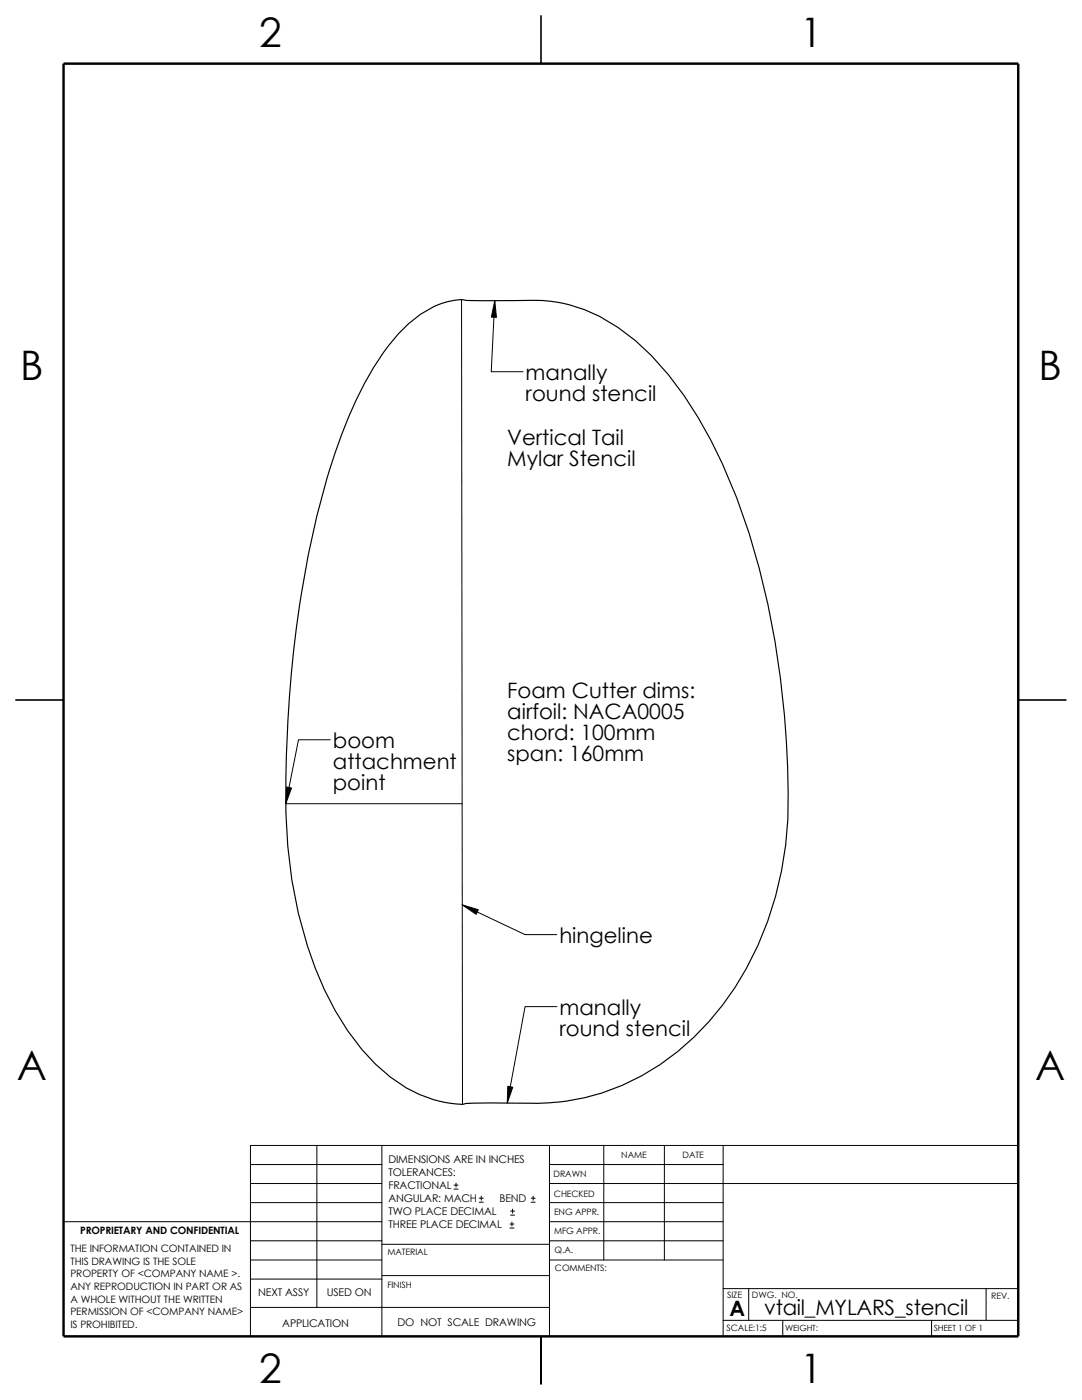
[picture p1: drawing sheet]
<svg xmlns="http://www.w3.org/2000/svg" width="216mm" height="279mm" viewBox="0 0 216 279" stroke-linecap="round" stroke-linejoin="round" font-family="sans-serif">
<defs><g id="words">
<g font-size="8.1">
<text x="51.7" y="9.3">2</text>
<text x="159.7" y="9.3">1</text>
<text x="4" y="75.9">B</text>
<text x="207.2" y="75.9">B</text>
<text x="3.3" y="215.6">A</text>
<text x="206.5" y="215.6">A</text>
<text x="51.7" y="276">2</text>
<text x="159.7" y="276">1</text>
</g>
<g font-size="4.2">
<text x="104.9" y="75.8">manally</text>
<text x="104.9" y="80">round stencil</text>
<text x="101.2" y="88.7">Vertical Tail</text>
<text x="101.2" y="92.9">Mylar Stencil</text>
<text x="101.2" y="139.3">Foam Cutter dims:</text>
<text x="101.2" y="143.5">airfoil: NACA0005</text>
<text x="66.4" y="149.2">boom</text>
<text x="101.2" y="147.7">chord: 100mm</text>
<text x="66.4" y="153.4">attachment</text>
<text x="101.2" y="151.9">span: 160mm</text>
<text x="66.4" y="157.6">point</text>
<text x="111.6" y="188.2">hingeline</text>
<text x="111.6" y="202.5">manally</text>
<text x="111.6" y="206.7">round stencil</text>
<text x="145.6" y="262.6">A</text>
<text x="152.5" y="262.4">vtail_MYLARS_stencil</text>
</g>
<g font-size="2.1">
<text x="77.5" y="232.2">DIMENSIONS ARE IN INCHES</text>
<text x="77.5" y="234.8">TOLERANCES:</text>
<text x="77.5" y="237.4">FRACTIONAL</text>
<text x="77.5" y="239.9">ANGULAR: MACH</text>
<text x="99.7" y="239.9">BEND</text>
<text x="77.5" y="242.5">TWO PLACE DECIMAL</text>
<text x="77.5" y="245.1">THREE PLACE DECIMAL</text>
<text x="51.5" y="258.7">NEXT ASSY</text>
<text x="65.2" y="258.7">USED ON</text>
<text x="56.3" y="264.8">APPLICATION</text>
<text x="79.3" y="264.6">DO NOT SCALE DRAWING</text>
</g>
<g font-size="2">
<text x="14.1" y="249.9">THE INFORMATION CONTAINED IN</text>
<text x="16" y="246.3">PROPRIETARY AND CONFIDENTIAL</text>
<text x="14.1" y="257.5">ANY REPRODUCTION IN PART OR AS</text>
<text x="14.1" y="254.9">PROPERTY OF &lt;COMPANY NAME &gt;.</text>
<text x="14.1" y="252.4">THIS DRAWING IS THE SOLE</text>
<text x="14.1" y="262.5">PERMISSION OF &lt;COMPANY NAME&gt;</text>
<text x="14.1" y="260">A WHOLE WITHOUT THE WRITTEN</text>
<text x="14.1" y="265">IS PROHIBITED.</text>
</g>
<g font-size="1.8">
<text x="124" y="231.1">NAME</text>
<text x="136.2" y="231.1">DATE</text>
<text x="110.5" y="234.8">DRAWN</text>
<text x="110.5" y="238.9">CHECKED</text>
<text x="110.6" y="242.5">ENG APPR.</text>
<text x="77.3" y="250.5">MATERIAL</text>
<text x="110.6" y="246.3">MFG APPR.</text>
<text x="110.7" y="250">Q.A.</text>
<text x="77.3" y="257">FINISH</text>
<text x="110.7" y="253.6">COMMENTS:</text>
<text x="145.1" y="259">SIZE</text>
<text x="150.1" y="259.1">DWG. NO.</text>
<text x="197.8" y="259.2">REV.</text>
<text x="145" y="265.7">SCALE:1:5</text>
</g>
<g font-size="1.7">
<text x="156.7" y="265.7">WEIGHT:</text>
<text x="186.3" y="265.7">SHEET 1 OF 1</text>
</g>
</g></defs>
<g fill="none" stroke="#000" stroke-width=".2">
<path d="M92.1 59.8l.2 160.6M98.7 60l-.7 14.2h6.4M65.9 147.6h-6.3l-2.6 12.8h35.2M92.2 180.6l12.6 5.9h6.3M111.1 200.9h-6.3l-3.6 19.2M50 236.2h26.2M50 232.4h26.2M63.2 228.6v32.3M76.2 228.6v38.1M90.6 237.3h.8M90.6 236.5h.8M91 236.1v.8"/>
<path d="M95.6 239.9h.8M95.6 239.1h.8M96 238.7v.8M106 239.9h.8M106 239.1h.8M106.4 238.7v.8M109.6 232.4h34.7M109.6 228.6v38.1M109.6 236.2h93.6M120.5 228.6v22.9M132.6 228.6v22.9M144.3 228.6v38.1"/>
<path d="M203.2 228.6h-153.2v38.1M50 247.6h26.2M50 240h26.2M50 255.3h26.2M50 251.5h26.2M76.2 254.6h33.4M76.2 248.3h33.4M76.2 243.8h-63.5M101.7 245.1h.9M101.7 244.3h.9M101.9 242.5h.8M101.9 241.7h.8"/>
<path d="M102.2 243.9v.8M102.3 241.3v.8M109.6 251.5h34.7M109.6 247.6h34.7M109.6 243.8h34.7M109.6 240h34.7M144.3 257.2h58.9M149.4 257.2v6.3M196.8 257.2v6.3M109.6 260.9h-59.6M144.3 263.5h58.9M156.2 263.5v3.2"/>
<path d="M185.9 263.5v3.2"/>
</g>
<path d="M107.9 3.2v9.5M79.5 66.6a19.5 19.5 0 0 1 9.6-6.3l.6-.2a8.2 8.2 0 0 1 3.4-.1h8.2a42.9 42.9 0 0 1 12.3 .8 34.7 34.7 0 0 1 16.3 10.1 83.7 83.7 0 0 1 17.1 28.5 172.7 172.7 0 0 1 10.3 58.9 67.9 67.9 0 0 1-13.1 42.3 48.2 48.2 0 0 1-31.2 19.2h-.7a135.9 135.9 0 0 1-15.8 .3l-3.5 .1-.7 .2a24.7 24.7 0 0 1-14.4-5.5 50.3 50.3 0 0 1-15-21.7 95.9 95.9 0 0 1-5.9-37.8 257.3 257.3 0 0 1 3.1-36.9 146.7 146.7 0 0 1 9.8-36.1 59.3 59.3 0 0 1 9.6-15.8zM3.2 139.7h9.5M203.2 139.7h9.5M107.9 276.2v-9.5v9.5" fill="none" stroke="#000" stroke-width=".23"/>
<path d="M12.7 12.7h190.5v254h-190.5z" fill="none" stroke="#000" stroke-width=".49"/>
<g fill="#000" stroke="#000" stroke-width=".2">
<path d="M98.7 60l.4 3.3h-1.1z" fill-rule="evenodd"/>
<path d="M57.2 157.1l1 .2-1.2 3.1z" fill-rule="evenodd"/>
<path d="M92.2 180.6l3.2 .9-.4 1z" fill-rule="evenodd"/>
<path d="M101.3 216.8l1 .2-1.1 3.1z" fill-rule="evenodd"/>
</g>
<use href="#words"/>
</svg>
